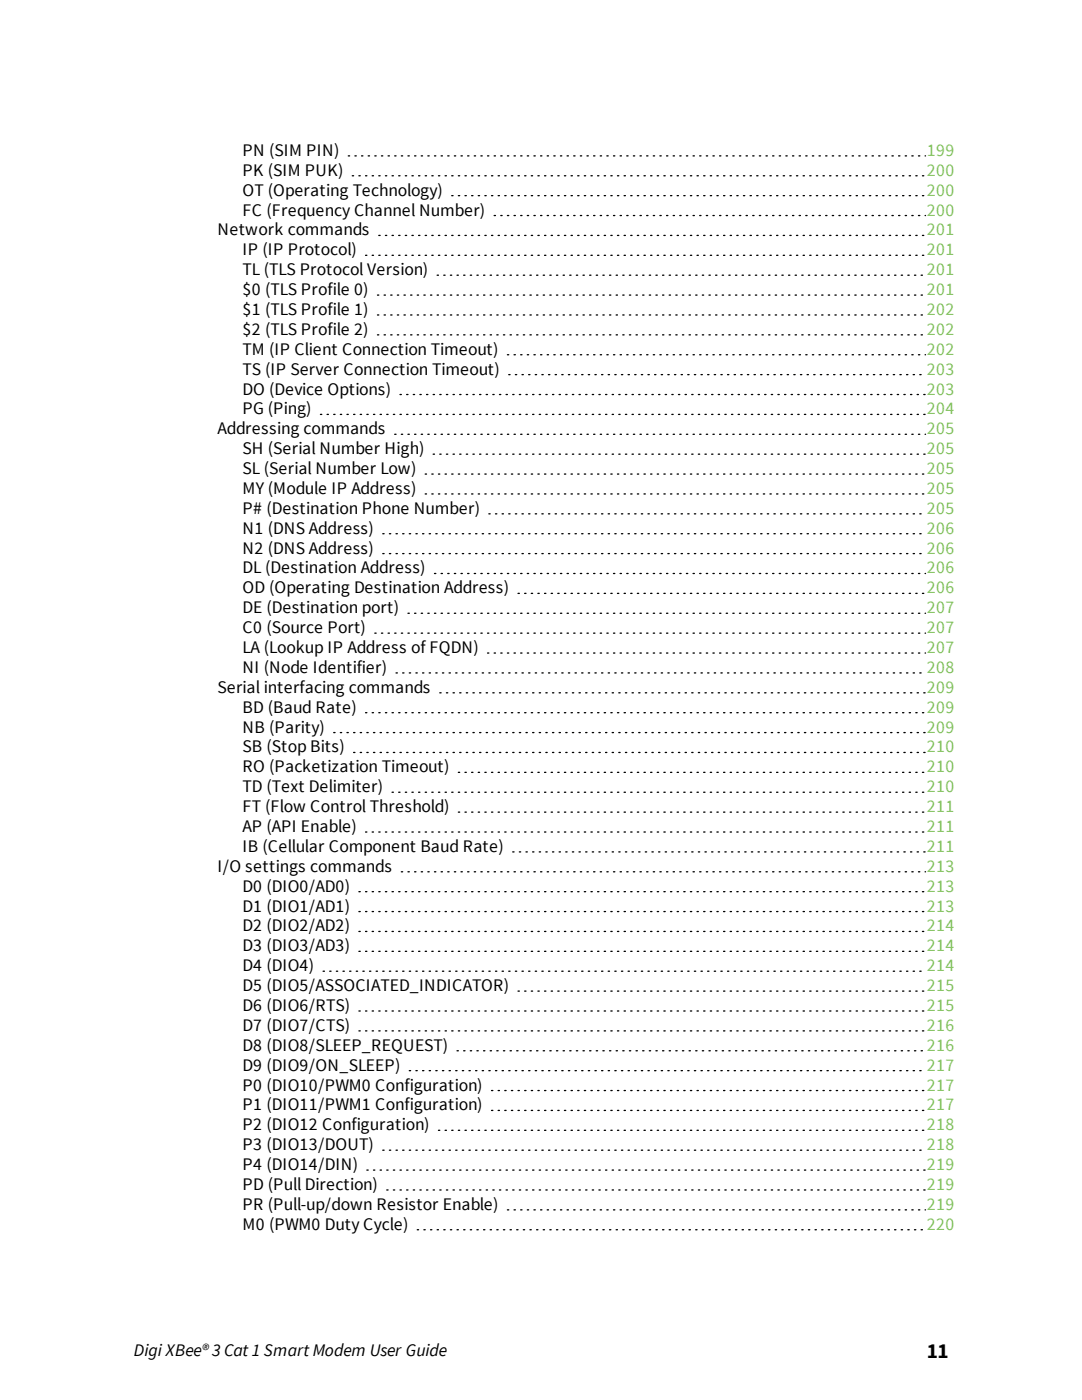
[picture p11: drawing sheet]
<svg xmlns="http://www.w3.org/2000/svg" width="216mm" height="279mm" viewBox="0 0 216 279" stroke-linecap="round" stroke-linejoin="round" font-family="sans-serif">
<defs><g id="words">
<text font-size="4.2" x="184.9" y="271.1">11</text>
<g font-size="3.5">
<text x="48.4" y="31.1">PN (SIM PIN)</text>
<text x="48.4" y="35.1">PK (SIM PUK)</text>
<text x="48.4" y="39">OT (Operating Technology)</text>
<text x="43.4" y="47">Network commands</text>
<text x="48.4" y="43">FC (Frequency Channel Number)</text>
<text x="48.4" y="51">IP (IP Protocol)</text>
<text x="48.4" y="54.9">TL (TLS Protocol Version)</text>
<text x="48.4" y="58.9">$0 (TLS Profile 0)</text>
<text x="48.4" y="62.9">$1 (TLS Profile 1)</text>
<text x="48.4" y="66.8">$2 (TLS Profile 2)</text>
<text x="48.4" y="70.8">TM (IP Client Connection Timeout)</text>
<text x="48.4" y="74.8">TS (IP Server Connection Timeout)</text>
<text x="48.4" y="78.7">DO (Device Options)</text>
<text x="48.4" y="82.7">PG (Ping)</text>
<text x="43.4" y="86.7">Addressing commands</text>
<text x="48.4" y="90.6">SH (Serial Number High)</text>
<text x="48.4" y="94.6">SL (Serial Number Low)</text>
<text x="48.4" y="98.6">MY (Module IP Address)</text>
<text x="48.4" y="102.5">P# (Destination Phone Number)</text>
<text x="48.4" y="106.5">N1 (DNS Address)</text>
<text x="48.4" y="110.5">N2 (DNS Address)</text>
<text x="48.4" y="114.5">DL (Destination Address)</text>
<text x="48.4" y="118.4">OD (Operating Destination Address)</text>
<text x="48.4" y="122.4">DE (Destination port)</text>
<text x="48.4" y="126.4">C0 (Source Port)</text>
<text x="48.4" y="130.3">LA (Lookup IP Address of FQDN)</text>
<text x="48.4" y="134.3">NI (Node Identifier)</text>
<text x="43.4" y="138.3">Serial interfacing commands</text>
<text x="48.4" y="142.2">BD (Baud Rate)</text>
<text x="48.4" y="146.2">NB (Parity)</text>
<text x="48.4" y="150.2">SB (Stop Bits)</text>
<text x="48.4" y="154.1">RO (Packetization Timeout)</text>
<text x="48.4" y="158.1">TD (Text Delimiter)</text>
<text x="48.4" y="162.1">FT (Flow Control Threshold)</text>
<text x="48.4" y="166">AP (API Enable)</text>
<text x="43.4" y="174">I/O settings commands</text>
<text x="48.4" y="170">IB (Cellular Component Baud Rate)</text>
<text x="48.4" y="178">D0 (DIO0/AD0)</text>
<text x="48.4" y="181.9">D1 (DIO1/AD1)</text>
<text x="48.4" y="185.9">D2 (DIO2/AD2)</text>
<text x="48.4" y="189.9">D3 (DIO3/AD3)</text>
<text x="48.4" y="193.8">D4 (DIO4)</text>
<text x="48.4" y="197.8">D5 (DIO5/ASSOCIATED_INDICATOR)</text>
<text x="48.4" y="201.8">D6 (DIO6/RTS)</text>
<text x="48.4" y="205.7">D7 (DIO7/CTS)</text>
<text x="48.4" y="209.7">D8 (DIO8/SLEEP_REQUEST)</text>
<text x="48.4" y="213.7">D9 (DIO9/ON_SLEEP)</text>
<text x="48.4" y="217.6">P0 (DIO10/PWM0 Configuration)</text>
<text x="48.4" y="221.6">P1 (DIO11/PWM1 Configuration)</text>
<text x="48.4" y="225.6">P2 (DIO12 Configuration)</text>
<text x="48.4" y="229.5">P3 (DIO13/DOUT)</text>
<text x="48.4" y="233.5">P4 (DIO14/DIN)</text>
<text x="48.4" y="237.5">PD (Pull Direction)</text>
<text x="48.4" y="241.5">PR (Pull-up/down Resistor Enable)</text>
<text x="48.4" y="245.4">M0 (PWM0 Duty Cycle)</text>
<text x="26.7" y="270.6">Digi XBee®3 Cat 1 Smart Modem User Guide</text>
</g>
<g font-size="3.5" fill="#84c361">
<text x="184.9" y="31.1">199</text>
<text x="184.9" y="35.1">200</text>
<text x="184.9" y="39">200</text>
<text x="184.9" y="43">200</text>
<text x="184.9" y="47">201</text>
<text x="184.9" y="51">201</text>
<text x="184.9" y="54.9">201</text>
<text x="184.9" y="58.9">201</text>
<text x="184.9" y="62.9">202</text>
<text x="184.9" y="66.8">202</text>
<text x="184.9" y="70.8">202</text>
<text x="184.9" y="74.8">203</text>
<text x="184.9" y="78.7">203</text>
<text x="184.9" y="82.7">204</text>
<text x="184.9" y="86.7">205</text>
<text x="184.9" y="90.6">205</text>
<text x="184.9" y="94.6">205</text>
<text x="184.9" y="98.6">205</text>
<text x="184.9" y="102.5">205</text>
<text x="184.9" y="106.5">206</text>
<text x="184.9" y="110.5">206</text>
<text x="184.9" y="114.5">206</text>
<text x="184.9" y="118.4">206</text>
<text x="184.9" y="122.4">207</text>
<text x="184.9" y="126.4">207</text>
<text x="184.9" y="130.3">207</text>
<text x="184.9" y="134.3">208</text>
<text x="184.9" y="138.3">209</text>
<text x="184.9" y="142.2">209</text>
<text x="184.9" y="146.2">209</text>
<text x="184.9" y="150.2">210</text>
<text x="184.9" y="154.1">210</text>
<text x="184.9" y="158.1">210</text>
<text x="184.9" y="162.1">211</text>
<text x="184.9" y="166">211</text>
<text x="184.9" y="170">211</text>
<text x="184.9" y="174">213</text>
<text x="184.9" y="178">213</text>
<text x="184.9" y="181.9">213</text>
<text x="184.9" y="185.9">214</text>
<text x="184.9" y="189.9">214</text>
<text x="184.9" y="193.8">214</text>
<text x="184.9" y="197.8">215</text>
<text x="184.9" y="201.8">215</text>
<text x="184.9" y="205.7">216</text>
<text x="184.9" y="209.7">216</text>
<text x="184.9" y="213.7">217</text>
<text x="184.9" y="217.6">217</text>
<text x="184.9" y="221.6">217</text>
<text x="184.9" y="225.6">218</text>
<text x="184.9" y="229.5">218</text>
<text x="184.9" y="233.5">219</text>
<text x="184.9" y="237.5">219</text>
<text x="184.9" y="241.5">219</text>
<text x="184.9" y="245.4">220</text>
</g>
</g></defs>
<g fill="none" stroke="#000" stroke-width=".26" stroke-dasharray=".3 1.1">
<path d="M69.5 31.1h115.2M70.3 35.1h114.4M90.1 39h94.6M72.9 51h111.8M75.3 58.9h109.4M75.6 47h109.1M87.2 54.9h97.5M98.6 43h86.1M75.3 62.9h109.4M75.3 66.8h109.4M79.8 78.7h104.9M101.2 70.8h83.5"/>
<path d="M101.5 74.8h83.2M63.9 82.7h120.8M78.8 86.7h105.9M84.8 94.6h99.9M84.8 98.6h99.9M86.4 90.6h98.3M76.4 106.5h108.3M76.4 110.5h108.3M86.7 114.5h98M97.5 102.5h87.2M103.4 118.4h81.3M74.8 126.4h109.9"/>
<path d="M79 134.3h105.7M81.4 122.4h103.3M87.8 138.3h96.9M97.3 130.3h87.4M66.6 146.2h118.1M70.6 150.2h114.1M72.9 142.2h111.8M78.2 158.1h106.5M91.5 154.1h93.2M71.6 178h113.1M72.9 166h111.8M80.1 174h104.6"/>
<path d="M91.5 162.1h93.2M102.3 170h82.4M64.5 193.8h120.2M71.6 181.9h113.1M71.6 185.9h113.1M71.6 189.9h113.1M103.4 197.8h81.3M71.6 201.8h113.1M71.6 205.7h113.1M81.7 213.7h103M91.2 209.7h93.5M98.1 217.6h86.6"/>
<path d="M73.2 233.5h111.5M76.4 229.5h108.3M77.2 237.5h107.5M87.5 225.6h97.2M98.1 221.6h86.6M83.3 245.4h101.4M101.2 241.5h83.5"/>
</g>
<use href="#words"/>
</svg>
